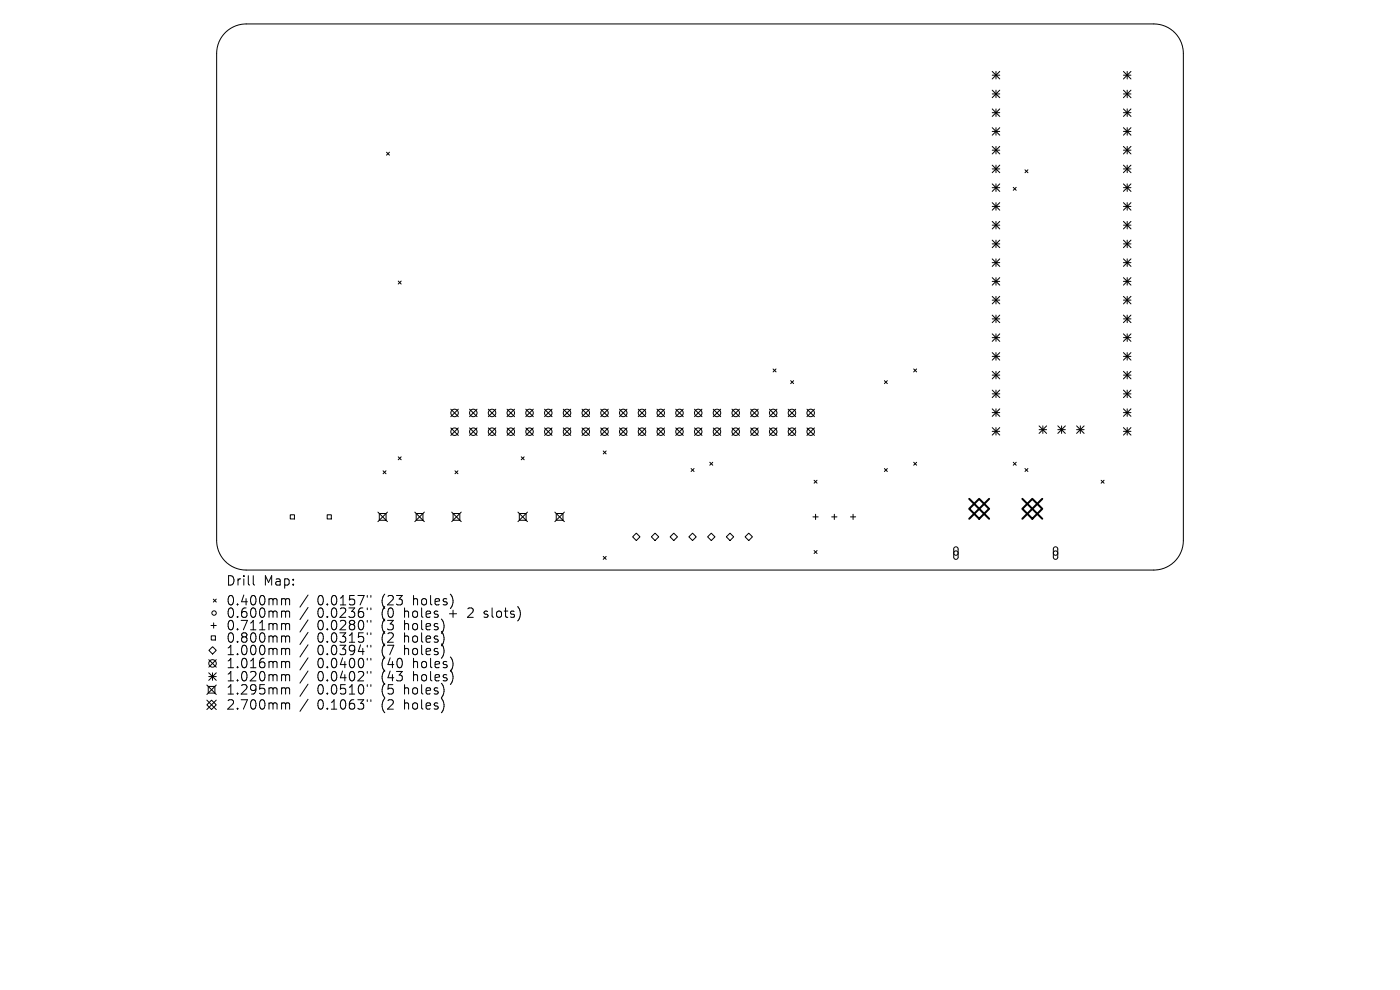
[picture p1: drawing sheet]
<svg xmlns="http://www.w3.org/2000/svg" width="297mm" height="210mm" viewBox="0 0 297 210" stroke-linecap="round" stroke-linejoin="round" font-family="sans-serif">
<defs><g id="words">
<g font-size="2.8">
<text x="47.9" y="124.5">Drill</text>
<text x="55.9" y="124.5">Map:</text>
<text x="47.9" y="128.7">0.400mm</text>
<text x="47.9" y="131.3">0.600mm</text>
<text x="67.3" y="128.7">0.0157&quot;</text>
<text x="67.3" y="131.3">0.0236&quot;</text>
<text x="81.1" y="128.7">(23</text>
<text x="81.1" y="131.3">(0</text>
<text x="86" y="131.3">holes</text>
<text x="87.9" y="128.7">holes)</text>
<text x="95.7" y="131.3">+</text>
<text x="99.9" y="131.3">2</text>
<text x="103.6" y="131.3">slots)</text>
<text x="47.9" y="134">0.711mm</text>
<text x="47.9" y="136.6">0.800mm</text>
<text x="67.3" y="134">0.0280&quot;</text>
<text x="67.3" y="136.6">0.0315&quot;</text>
<text x="81.1" y="134">(3</text>
<text x="81.1" y="136.6">(2</text>
<text x="86" y="134">holes)</text>
<text x="86" y="136.6">holes)</text>
<text x="47.9" y="139.3">1.000mm</text>
<text x="47.9" y="142">1.016mm</text>
<text x="67.3" y="139.3">0.0394&quot;</text>
<text x="67.3" y="142">0.0400&quot;</text>
<text x="81.1" y="139.3">(7</text>
<text x="81.1" y="142">(40</text>
<text x="86" y="139.3">holes)</text>
<text x="87.9" y="142">holes)</text>
<text x="47.9" y="144.8">1.020mm</text>
<text x="47.9" y="147.6">1.295mm</text>
<text x="67.3" y="144.8">0.0402&quot;</text>
<text x="67.3" y="147.6">0.0510&quot;</text>
<text x="81.1" y="144.8">(43</text>
<text x="81.1" y="147.6">(5</text>
<text x="86" y="147.6">holes)</text>
<text x="87.9" y="144.8">holes)</text>
<text x="47.9" y="150.8">2.700mm</text>
<text x="67.3" y="150.8">0.1063&quot;</text>
<text x="81.1" y="150.8">(2</text>
<text x="86" y="150.8">holes)</text>
</g>
</g></defs>
<g fill="none" stroke="#000" stroke-width=".21">
<path d="M47.9 6.8a6.3 6.3 0 0 1 4.3-1.7h192.6a6.3 6.3 0 0 1 6.2 6.2v103.4a6.3 6.3 0 0 1-6.2 6.2h-192.6a6.3 6.3 0 0 1-6.2-6.2v-103.4a6.3 6.3 0 0 1 1.9-4.5zM210.5 15.2l1.6 1.5M210.5 16h1.6M210.5 19.1l1.6 1.6M210.5 19.9h1.6M211.3 15.2v1.5M211.3 19.1v1.6M212.1 15.2l-1.6 1.5M212.1 19.1l-1.6 1.6M238.3 16h1.6M238.3 19.9h1.6M238.3 15.2l1.6 1.5"/>
<path d="M238.3 19.1l1.6 1.6M239.1 15.2v1.5M239.1 19.1v1.6M239.9 15.2l-1.6 1.5M239.9 19.1l-1.6 1.6M82 32.3l.6 .6M82.6 32.3l-.6 .6M210.5 23.1l1.6 1.6M210.5 23.9h1.6M210.5 27.1l1.6 1.6M210.5 27.9h1.6M210.5 31.1l1.6 1.6"/>
<path d="M210.5 31.9h1.6M210.5 35l1.6 1.6M210.5 35.8h1.6M210.5 39l1.6 1.6M210.5 39.8h1.6M211.3 23.1v1.6M211.3 27.1v1.6M211.3 31.1v1.6M211.3 35v1.6M211.3 39v1.6M212.1 23.1l-1.6 1.6M212.1 27.1l-1.6 1.6"/>
<path d="M212.1 31.1l-1.6 1.6M212.1 35l-1.6 1.6M212.1 39l-1.6 1.6M215 39.7l.6 .7M215.6 39.7l-.6 .7M217.4 36l.7 .6M218.1 36l-.7 .6M238.3 23.9h1.6M238.3 27.9h1.6M238.3 31.9h1.6M238.3 35.8h1.6M238.3 39.8h1.6"/>
<path d="M238.3 23.1l1.6 1.6M238.3 27.1l1.6 1.6M238.3 31.1l1.6 1.6M238.3 35l1.6 1.6M238.3 39l1.6 1.6M239.1 23.1v1.6M239.1 27.1v1.6M239.1 31.1v1.6M239.1 35v1.6M239.1 39v1.6M239.9 23.1l-1.6 1.6M239.9 27.1l-1.6 1.6"/>
<path d="M239.9 31.1l-1.6 1.6M239.9 35l-1.6 1.6M239.9 39l-1.6 1.6M84.5 59.6l.6 .7M85.1 59.6l-.6 .7M210.5 43l1.6 1.6M210.5 43.8h1.6M210.5 47l1.6 1.6M210.5 47.8h1.6M210.5 50.9l1.6 1.6M210.5 51.7h1.6M210.5 54.9l1.6 1.6"/>
<path d="M210.5 55.7h1.6M210.5 58.9l1.6 1.6M210.5 59.7h1.6M211.3 43v1.6M211.3 47v1.6M211.3 50.9v1.6M211.3 54.9v1.6M211.3 58.9v1.6M212.1 43l-1.6 1.6M212.1 47l-1.6 1.6M212.1 50.9l-1.6 1.6M212.1 54.9l-1.6 1.6"/>
<path d="M212.1 58.9l-1.6 1.6M238.3 43.8h1.6M238.3 47.8h1.6M238.3 51.7h1.6M238.3 55.7h1.6M238.3 59.7h1.6M238.3 43l1.6 1.6M238.3 47l1.6 1.6M238.3 50.9l1.6 1.6M238.3 54.9l1.6 1.6M238.3 58.9l1.6 1.6M239.1 43v1.6"/>
<path d="M239.1 47v1.6M239.1 50.9v1.6M239.1 54.9v1.6M239.1 58.9v1.6M239.9 43l-1.6 1.6M239.9 47l-1.6 1.6M239.9 50.9l-1.6 1.6M239.9 54.9l-1.6 1.6M239.9 58.9l-1.6 1.6M164 78.3l.6 .6M164.6 78.3l-.6 .6M193.8 78.3l.7 .6"/>
<path d="M194.5 78.3l-.7 .6M210.5 62.9l1.6 1.6M210.5 63.7h1.6M210.5 66.8l1.6 1.6M210.5 67.6h1.6M210.5 70.8l1.6 1.6M210.5 71.6h1.6M210.5 74.8l1.6 1.6M210.5 75.6h1.6M210.5 78.8l1.6 1.6M210.5 79.6h1.6M211.3 62.9v1.6"/>
<path d="M211.3 66.8v1.6M211.3 70.8v1.6M211.3 74.8v1.6M211.3 78.8v1.6M212.1 62.9l-1.6 1.6M212.1 66.8l-1.6 1.6M212.1 70.8l-1.6 1.6M212.1 74.8l-1.6 1.6M212.1 78.8l-1.6 1.6M238.3 63.7h1.6M238.3 67.6h1.6M238.3 71.6h1.6"/>
<path d="M238.3 75.6h1.6M238.3 79.6h1.6M238.3 62.9l1.6 1.6M238.3 66.8l1.6 1.6M238.3 70.8l1.6 1.6M238.3 74.8l1.6 1.6M238.3 78.8l1.6 1.6M239.1 62.9v1.6M239.1 66.8v1.6M239.1 70.8v1.6M239.1 74.8v1.6M239.1 78.8v1.6"/>
<path d="M239.9 62.9l-1.6 1.6M239.9 66.8l-1.6 1.6M239.9 70.8l-1.6 1.6M239.9 74.8l-1.6 1.6M239.9 78.8l-1.6 1.6M81.3 99.9l.6 .6M81.9 99.9l-.6 .6M84.5 96.9l.6 .6M85.1 96.9l-.6 .6M95.6 86.8l1.6 1.6M95.6 90.8l1.6 1.6M96.5 99.9l.7 .6"/>
<path d="M97.2 99.9l-.7 .6M97.2 86.8l-1.6 1.6M97.2 90.8l-1.6 1.6M99.6 90.8l1.6 1.6M99.6 86.8l1.6 1.6M101.2 86.8l-1.6 1.6M101.2 90.8l-1.6 1.6M103.6 90.8l1.6 1.6M103.6 86.8l1.6 1.6M105.2 86.8l-1.6 1.6M105.2 90.8l-1.6 1.6M107.6 90.8l1.6 1.6"/>
<path d="M107.6 86.8l1.6 1.6M109.2 86.8l-1.6 1.6M109.2 90.8l-1.6 1.6M110.6 96.9l.6 .6M111.2 96.9l-.6 .6M111.5 90.8l1.6 1.6M111.5 86.8l1.6 1.6M113.1 86.8l-1.6 1.6M113.1 90.8l-1.6 1.6M115.5 90.8l1.6 1.6M115.5 86.8l1.6 1.6M117.1 86.8l-1.6 1.6"/>
<path d="M117.1 90.8l-1.6 1.6M119.5 90.8l1.6 1.6M119.5 86.8l1.6 1.6M121.1 86.8l-1.6 1.6M121.1 90.8l-1.6 1.6M123.5 90.8l1.6 1.6M123.5 86.8l1.6 1.6M125.1 86.8l-1.6 1.6M125.1 90.8l-1.6 1.6M127.4 90.8l1.6 1.6M127.4 86.8l1.6 1.6M128 95.7l.6 .6"/>
<path d="M128.6 95.7l-.6 .6M129 86.8l-1.6 1.6M129 90.8l-1.6 1.6M131.4 90.8l1.6 1.6M131.4 86.8l1.6 1.6M133 86.8l-1.6 1.6M133 90.8l-1.6 1.6M135.4 90.8l1.6 1.6M135.4 86.8l1.6 1.6M137 86.8l-1.6 1.6M137 90.8l-1.6 1.6M139.4 90.8l1.6 1.6"/>
<path d="M139.4 86.8l1.6 1.6M141 86.8l-1.6 1.6M141 90.8l-1.6 1.6M143.4 90.8l1.5 1.6M143.4 86.8l1.5 1.6M144.9 86.8l-1.5 1.6M144.9 90.8l-1.5 1.6M146.6 99.4l.6 .6M147.2 99.4l-.6 .6M147.3 90.8l1.6 1.6M147.3 86.8l1.6 1.6M148.9 86.8l-1.6 1.6"/>
<path d="M148.9 90.8l-1.6 1.6M150.6 98.1l.6 .6M151.2 98.1l-.6 .6M151.3 86.8l1.6 1.6M151.3 90.8l1.6 1.6M152.9 86.8l-1.6 1.6M152.9 90.8l-1.6 1.6M155.3 86.8l1.6 1.6M155.3 90.8l1.6 1.6M156.9 86.8l-1.6 1.6M156.9 90.8l-1.6 1.6M159.3 90.8l1.5 1.6"/>
<path d="M159.3 86.8l1.5 1.6M160.8 86.8l-1.5 1.6M160.8 90.8l-1.5 1.6M163.2 90.8l1.6 1.6M163.2 86.8l1.6 1.6M164.8 86.8l-1.6 1.6M164.8 90.8l-1.6 1.6M167.2 90.8l1.6 1.6M167.2 86.8l1.6 1.6M167.7 80.8l.7 .6M168.4 80.8l-.7 .6M168.8 86.8l-1.6 1.6"/>
<path d="M168.8 90.8l-1.6 1.6M171.2 90.8l1.6 1.6M171.2 86.8l1.6 1.6M172.8 86.8l-1.6 1.6M172.8 90.8l-1.6 1.6M187.6 80.8l.6 .6M187.6 99.4l.6 .6M188.2 80.8l-.6 .6M188.2 99.4l-.6 .6M193.8 98.1l.7 .6M194.5 98.1l-.7 .6M210.5 82.8l1.6 1.5"/>
<path d="M210.5 83.5h1.6M210.5 86.7l1.6 1.6M210.5 87.5h1.6M210.5 90.7l1.6 1.6M210.5 91.5h1.6M211.3 82.8v1.5M211.3 86.7v1.6M211.3 90.7v1.6M212.1 82.8l-1.6 1.5M212.1 86.7l-1.6 1.6M212.1 90.7l-1.6 1.6M215 98.1l.6 .6"/>
<path d="M215.6 98.1l-.6 .6M217.4 99.4l.7 .6M218.1 99.4l-.7 .6M220.4 90.3l1.6 1.6M220.4 91.1h1.6M221.2 90.3v1.6M222 90.3l-1.6 1.6M224.4 91.1h1.6M224.4 90.3l1.6 1.6M225.2 90.3v1.6M226 90.3l-1.6 1.6M228.4 91.1h1.6"/>
<path d="M228.4 90.3l1.6 1.6M229.2 90.3v1.6M230 90.3l-1.6 1.6M238.3 83.5h1.6M238.3 87.5h1.6M238.3 91.5h1.6M238.3 82.8l1.6 1.5M238.3 86.7l1.6 1.6M238.3 90.7l1.6 1.6M239.1 82.8v1.5M239.1 86.7v1.6M239.1 90.7v1.6"/>
<path d="M239.9 82.8l-1.6 1.5M239.9 86.7l-1.6 1.6M239.9 90.7l-1.6 1.6M61.6 109.2h.9v.9h-.9zM69.4 109.2h.9v.9h-.9zM80.2 108.6l2 2.1M80.5 108.9h1.4v1.5h-1.4zM82.2 108.6l-2 2.1M88 108.6l2 2.1M88.3 108.9h1.4v1.5h-1.4zM90 108.6l-2 2.1M95.8 108.6l2.1 2.1"/>
<path d="M96.1 108.9h1.5v1.5h-1.5zM97.9 108.6l-2.1 2.1M109.9 108.6l2 2.1M110.2 108.9h1.4v1.5h-1.4zM111.9 108.6l-2 2.1M117.7 108.6l2 2.1M118 108.9h1.4v1.5h-1.4zM119.7 108.6l-2 2.1M128 118l.6 .7M128.6 118l-.6 .7M134.2 113.9l.8-.8 .8 .8-.8 .8zM138.2 113.9l.8-.8 .7 .8-.7 .8z"/>
<path d="M142.2 113.9l.7-.8 .8 .8-.8 .8zM146.9 113.1l.8 .8-.8 .8-.8-.8zM150.9 113.1l.8 .8-.8 .8-.8-.8zM154.9 113.1l.8 .8-.8 .8-.8-.8zM158.1 113.9l.7-.8 .8 .8-.8 .8zM172.5 109.6h1.1M172.7 101.9l.6 .6M172.7 116.8l.6 .6M173 109.1v1.1M173.3 101.9l-.6 .6M173.3 116.8l-.6 .6M176.4 109.6h1.2"/>
<path d="M177 109.1v1.1M180.4 109.6h1.1M181 109.1v1.1M202.5 116.1l.4-.1 .4 .4v1.9l-.4 .3h-.4l-.2-.3v-1.9zM223.6 116.1l.5-.1 .3 .4v1.9l-.4 .3h-.3l-.2-.3v-1.9zM233.6 101.9l.6 .6M234.2 101.9l-.6 .6M44.3 139.9l1.6 1.6M44.3 138l.8-.8 .8 .8-.8 .7zM44.8 132.7h1.1M44.8 134.9h.9v.9h-.9zM45.3 127.1l.6 .6"/>
<path d="M45.3 132.1v1.1M45.9 127.1l-.6 .6M45.9 139.9l-1.6 1.6M53.7 122.1v1.7l.3 .3M60 127l.5 .1 .1 .2M60 129.6l.5 .1 .1 .2M60 132.3h.3l.3 .3M60 134.9l.5 .1 .1 .2M60 137.5l.5 .1 .1 .2M60.6 127.3l.3-.3 .4 .1 .1 1.2M60.6 127.3v1M60.6 129.9v1.1"/>
<path d="M60.6 132.6v1M60.6 135.2v1M60.6 137.8v1.1M60.6 129.9l.3-.3 .4 .1 .1 1.3M60.6 132.6l.3-.3 .4 .1 .1 1.2M60.6 135.2l.3-.3 .4 .1 .1 1.2M60.6 137.8l.3-.3 .4 .1 .1 1.3M65.3 126.2l-1.7 2.6M65.3 128.9l-1.7 2.5M65.3 131.5l-1.7 2.6M65.3 134.1l-1.7 2.6M65.3 136.8l-1.7 2.6"/>
<path d="M65.3 139.5l-1.7 2.6M77.9 126.3v.4M77.9 129v.3M77.9 131.6v.4M77.9 134.2v.4M77.9 136.9v.4M77.9 139.6v.4M78.7 126.3v.4M78.7 129v.3M78.7 131.6v.4M78.7 134.2v.4M78.7 136.9v.4"/>
<path d="M78.7 139.6v.4M102.7 130.9l.2 .1M102.8 129.7v.5M43.9 149.5l1-1 1 1-1 1zM43.9 145.3l2 2M43.9 148.5l2 2M44.2 145.6h1.4v1.4h-1.4zM44.3 142.7l1.6 1.6M44.3 143.5h1.6M45.1 142.7v1.6M45.9 142.7l-1.6 1.6M45.9 145.3l-2 2"/>
<path d="M45.9 148.5l-2 2M60 140.3l.5 .1 .1 .2M60 143.1l.5 .1 .1 .2M60 145.9l.5 .1 .1 .2M60 149.1l.5 .1 .1 .2M60.6 140.6v1M60.6 143.4v1M60.6 146.2v1M60.6 149.4v1M60.6 140.6l.3-.3 .4 .1 .1 1.2M60.6 143.4l.3-.3 .4 .1 .1 1.2M60.6 146.2l.3-.3 .4 .1 .1 1.2"/>
<path d="M60.6 149.4l.3-.3 .4 .1 .1 1.2M65.3 142.3l-1.7 2.6M65.3 145.1l-1.7 2.6M65.3 148.3l-1.7 2.6M77.9 142.4v.4M77.9 145.2v.4M77.9 148.4v.4M78.7 142.4v.4M78.7 145.2v.4M78.7 148.4v.4"/>
<circle cx="96.4" cy="91.6" r=".8"/>
<circle cx="96.4" cy="87.6" r=".8"/>
<circle cx="100.4" cy="91.6" r=".8"/>
<circle cx="100.4" cy="87.6" r=".8"/>
<circle cx="104.4" cy="91.6" r=".8"/>
<circle cx="104.4" cy="87.6" r=".8"/>
<circle cx="108.4" cy="91.6" r=".8"/>
<circle cx="108.4" cy="87.6" r=".8"/>
<circle cx="112.3" cy="91.6" r=".8"/>
<circle cx="112.3" cy="87.6" r=".8"/>
<circle cx="116.3" cy="91.6" r=".8"/>
<circle cx="116.3" cy="87.6" r=".8"/>
<circle cx="120.3" cy="91.6" r=".8"/>
<circle cx="120.3" cy="87.6" r=".8"/>
<circle cx="124.3" cy="91.6" r=".8"/>
<circle cx="124.3" cy="87.6" r=".8"/>
<circle cx="128.2" cy="91.6" r=".8"/>
<circle cx="128.2" cy="87.6" r=".8"/>
<circle cx="132.2" cy="91.6" r=".8"/>
<circle cx="132.2" cy="87.6" r=".8"/>
<circle cx="136.2" cy="91.6" r=".8"/>
<circle cx="136.2" cy="87.6" r=".8"/>
<circle cx="140.2" cy="91.6" r=".8"/>
<circle cx="140.2" cy="87.6" r=".8"/>
<circle cx="144.1" cy="91.6" r=".8"/>
<circle cx="144.1" cy="87.6" r=".8"/>
<circle cx="148.1" cy="91.6" r=".8"/>
<circle cx="148.1" cy="87.6" r=".8"/>
<circle cx="152.1" cy="91.6" r=".8"/>
<circle cx="152.1" cy="87.6" r=".8"/>
<circle cx="156.1" cy="91.6" r=".8"/>
<circle cx="156.1" cy="87.6" r=".8"/>
<circle cx="160.1" cy="91.6" r=".8"/>
<circle cx="160.1" cy="87.6" r=".8"/>
<circle cx="164" cy="91.6" r=".8"/>
<circle cx="164" cy="87.6" r=".8"/>
<circle cx="168" cy="91.6" r=".8"/>
<circle cx="168" cy="87.6" r=".8"/>
<circle cx="172" cy="91.6" r=".8"/>
<circle cx="172" cy="87.6" r=".8"/>
<circle cx="202.8" cy="117.3" r=".47"/>
<circle cx="223.9" cy="117.3" r=".47"/>
<circle cx="45.4" cy="130" r=".47"/>
<circle cx="45.1" cy="140.7" r=".8"/>
</g>
<path d="M205.6 107.9l2.1-2.1 2.1 2.1-2.1 2.1zM205.6 105.8l4.2 4.2M209.8 105.8l-4.2 4.2M216.9 107.9l2.1-2.1 2.1 2.1-2.1 2.1zM216.9 105.8l4.2 4.2M221.1 105.8l-4.2 4.2" fill="none" stroke="#000" stroke-width=".42"/>
<use href="#words"/>
</svg>
